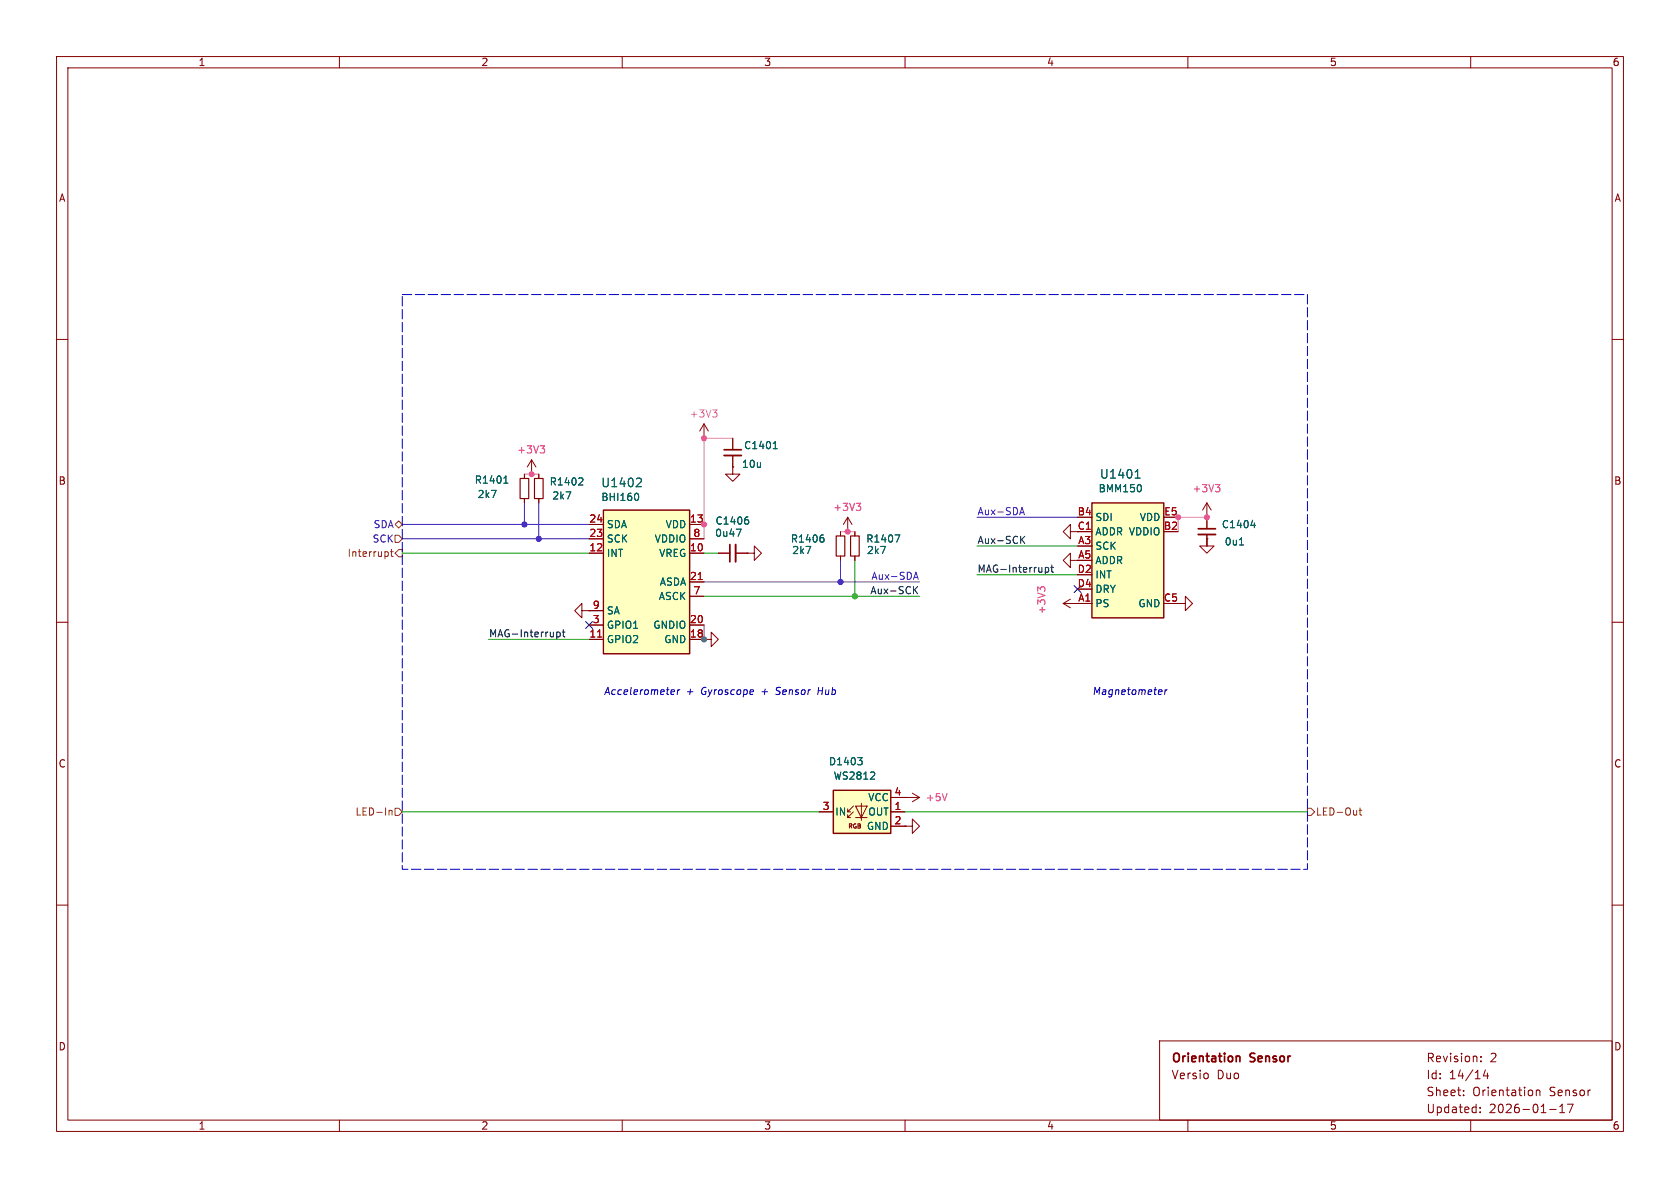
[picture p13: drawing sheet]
(kicad_sch
 (version 20250114)
 (generator "eeschema")
 (generator_version "9.0")
 (paper "A4")
 (title_block
  (title "Orientation Sensor")
  (date "2026-01-17")
  (rev "2")
  (company "Versio Duo"))
 (lib_symbols
  (symbol "V2_Bosch_Sensortec:BHI160" (exclude_from_sim no) (in_bom yes) (on_board yes)
   (property "Reference" "U" (at 0 17.78 0) (effects (font (size 1.27 1.27))))
   (property "Value" "BHI160" (at 0 15.24 0) (effects (font (size 1.27 1.27))))
   (property "Footprint" "V2_Package_LGA:LGA24-3x3" (at -0.254 -52.324 0) (effects (font (size 1.524 1.524)) (hide yes)))
   (property "Datasheet" "" (at -10.16 15.24 0) (effects (font (size 1.524 1.524))))
   (property "Description" "" (at 0 0 0) (effects (font (size 1.27 1.27)) (hide yes)))
   (property "Manufacturer" "Bosch" (at 0 -58.42 0) (show_name) (effects (font (size 1.27 1.27)) (hide yes)))
   (property "Product" "BHI160B" (at 0 -55.626 0) (show_name) (effects (font (size 1.27 1.27)) (hide yes)))
   (property "LCSC" "C464452" (at 0 -61.468 0) (show_name) (effects (font (size 1.27 1.27)) (hide yes)))
   (symbol "BHI160_1_1"
    (rectangle (start -7.62 12.7) (end 7.62 -12.7) (stroke (width 0.254) (type default)) (fill (type background)))
    (pin bidirectional line (at -10.16 10.16 0) (length 2.54) (name "SDA" (effects (font (size 1.27 1.27)))) (number "24" (effects (font (size 1.27 1.27)))))
    (pin bidirectional line (at -10.16 7.62 0) (length 2.54) (name "SCK" (effects (font (size 1.27 1.27)))) (number "23" (effects (font (size 1.27 1.27)))))
    (pin output line (at -10.16 5.08 0) (length 2.54) (name "INT" (effects (font (size 1.27 1.27)))) (number "12" (effects (font (size 1.27 1.27)))))
    (pin passive line (at -10.16 -5.08 0) (length 2.54) (name "SA" (effects (font (size 1.27 1.27)))) (number "9" (effects (font (size 1.27 1.27)))))
    (pin bidirectional line (at -10.16 -7.62 0) (length 2.54) (name "GPIO1" (effects (font (size 1.27 1.27)))) (number "3" (effects (font (size 1.27 1.27)))))
    (pin bidirectional line (at -10.16 -10.16 0) (length 2.54) (name "GPIO2" (effects (font (size 1.27 1.27)))) (number "11" (effects (font (size 1.27 1.27)))))
    (pin no_connect line (at 0 -20.32 180) (length 2.54) (hide yes) (name "NC" (effects (font (size 1.27 1.27)))) (number "1" (effects (font (size 1.27 1.27)))))
    (pin no_connect line (at 0 -22.86 180) (length 2.54) (hide yes) (name "DNC" (effects (font (size 1.27 1.27)))) (number "2" (effects (font (size 1.27 1.27)))))
    (pin no_connect line (at 0 -25.4 180) (length 2.54) (hide yes) (name "RESV2" (effects (font (size 1.27 1.27)))) (number "4" (effects (font (size 1.27 1.27)))))
    (pin no_connect line (at 0 -27.94 180) (length 2.54) (hide yes) (name "RESV3" (effects (font (size 1.27 1.27)))) (number "5" (effects (font (size 1.27 1.27)))))
    (pin no_connect line (at 0 -30.48 180) (length 2.54) (hide yes) (name "NC" (effects (font (size 1.27 1.27)))) (number "6" (effects (font (size 1.27 1.27)))))
    (pin no_connect line (at 0 -33.02 180) (length 2.54) (hide yes) (name "NC" (effects (font (size 1.27 1.27)))) (number "14" (effects (font (size 1.27 1.27)))))
    (pin no_connect line (at 0 -35.56 180) (length 2.54) (hide yes) (name "NC" (effects (font (size 1.27 1.27)))) (number "15" (effects (font (size 1.27 1.27)))))
    (pin no_connect line (at 0 -38.1 180) (length 2.54) (hide yes) (name "NC" (effects (font (size 1.27 1.27)))) (number "16" (effects (font (size 1.27 1.27)))))
    (pin no_connect line (at 0 -40.64 180) (length 2.54) (hide yes) (name "NC" (effects (font (size 1.27 1.27)))) (number "17" (effects (font (size 1.27 1.27)))))
    (pin no_connect line (at 0 -43.18 180) (length 2.54) (hide yes) (name "NC" (effects (font (size 1.27 1.27)))) (number "19" (effects (font (size 1.27 1.27)))))
    (pin no_connect line (at 0 -45.72 180) (length 2.54) (hide yes) (name "RESV4" (effects (font (size 1.27 1.27)))) (number "22" (effects (font (size 1.27 1.27)))))
    (pin power_in line (at 10.16 10.16 180) (length 2.54) (name "VDD" (effects (font (size 1.27 1.27)))) (number "13" (effects (font (size 1.27 1.27)))))
    (pin power_in line (at 10.16 7.62 180) (length 2.54) (name "VDDIO" (effects (font (size 1.27 1.27)))) (number "8" (effects (font (size 1.27 1.27)))))
    (pin power_out line (at 10.16 5.08 180) (length 2.54) (name "VREG" (effects (font (size 1.27 1.27)))) (number "10" (effects (font (size 1.27 1.27)))))
    (pin bidirectional line (at 10.16 0 180) (length 2.54) (name "ASDA" (effects (font (size 1.27 1.27)))) (number "21" (effects (font (size 1.27 1.27)))))
    (pin bidirectional line (at 10.16 -2.54 180) (length 2.54) (name "ASCK" (effects (font (size 1.27 1.27)))) (number "7" (effects (font (size 1.27 1.27)))))
    (pin power_in line (at 10.16 -7.62 180) (length 2.54) (name "GNDIO" (effects (font (size 1.27 1.27)))) (number "20" (effects (font (size 1.27 1.27)))))
    (pin power_in line (at 10.16 -10.16 180) (length 2.54) (name "GND" (effects (font (size 1.27 1.27)))) (number "18" (effects (font (size 1.27 1.27))))))
   (embedded_fonts no))
  (symbol "V2_Bosch_Sensortec:BMM150" (exclude_from_sim no) (in_bom yes) (on_board yes)
   (property "Reference" "U" (at 0 16.51 0) (effects (font (size 1.27 1.27))))
   (property "Value" "BMM150" (at 0 13.97 0) (effects (font (size 1.27 1.27))))
   (property "Footprint" "V2_Package_CSP:WLCSP-1.56x1.56" (at 0 -13.97 0) (effects (font (size 1.524 1.524)) (hide yes)))
   (property "Datasheet" "" (at -7.62 6.35 0) (effects (font (size 1.524 1.524))))
   (property "Description" "" (at 0 0 0) (effects (font (size 1.27 1.27)) (hide yes)))
   (property "Manufacturer" "Bosch" (at 0 -17.526 0) (show_name) (effects (font (size 1.27 1.27)) (hide yes)))
   (property "Product" "BMM150" (at 0 -20.574 0) (show_name) (effects (font (size 1.27 1.27)) (hide yes)))
   (property "LCSC" "C171681" (at 0 -23.368 0) (show_name) (effects (font (size 1.27 1.27)) (hide yes)))
   (symbol "BMM150_1_1"
    (rectangle (start -6.35 11.43) (end 6.35 -8.89) (stroke (width 0.254) (type default)) (fill (type background)))
    (pin bidirectional line (at -8.89 8.89 0) (length 2.54) (name "SDI" (effects (font (size 1.27 1.27)))) (number "B4" (effects (font (size 1.27 1.27)))))
    (pin bidirectional line (at -8.89 6.35 0) (length 2.54) (name "SDO" (effects (font (size 1.27 1.27)))) (number "C1" (effects (font (size 1.27 1.27))))
    (alternate "ADDR" passive line))
    (pin input line (at -8.89 3.81 0) (length 2.54) (name "SCK" (effects (font (size 1.27 1.27)))) (number "A3" (effects (font (size 1.27 1.27)))))
    (pin passive line (at -8.89 1.27 0) (length 2.54) (name "CSB" (effects (font (size 1.27 1.27)))) (number "A5" (effects (font (size 1.27 1.27))))
    (alternate "ADDR" passive line))
    (pin output line (at -8.89 -1.27 0) (length 2.54) (name "INT" (effects (font (size 1.27 1.27)))) (number "D2" (effects (font (size 1.27 1.27)))))
    (pin output line (at -8.89 -3.81 0) (length 2.54) (name "DRY" (effects (font (size 1.27 1.27)))) (number "D4" (effects (font (size 1.27 1.27)))))
    (pin passive line (at -8.89 -6.35 0) (length 2.54) (name "PS" (effects (font (size 1.27 1.27)))) (number "A1" (effects (font (size 1.27 1.27)))))
    (pin power_in line (at 8.89 8.89 180) (length 2.54) (name "VDD" (effects (font (size 1.27 1.27)))) (number "E5" (effects (font (size 1.27 1.27)))))
    (pin power_in line (at 8.89 6.35 180) (length 2.54) (name "VDDIO" (effects (font (size 1.27 1.27)))) (number "B2" (effects (font (size 1.27 1.27)))))
    (pin power_in line (at 8.89 -6.35 180) (length 2.54) (name "GND" (effects (font (size 1.27 1.27)))) (number "C5" (effects (font (size 1.27 1.27)))))
    (pin passive line (at 8.89 -6.35 180) (length 2.54) (hide yes) (name "GND" (effects (font (size 1.27 1.27)))) (number "E1" (effects (font (size 1.27 1.27)))))
    (pin passive line (at 8.89 -6.35 180) (length 2.54) (hide yes) (name "GND" (effects (font (size 1.27 1.27)))) (number "E3" (effects (font (size 1.27 1.27))))))
   (embedded_fonts no))
  (symbol "V2_Capacitor:0603_0u1"
   (pin_numbers (hide yes))
   (pin_names
    (offset 0.254) (hide yes)) (exclude_from_sim no) (in_bom yes) (on_board yes)
   (property "Reference" "C" (at 1.778 1.524 0) (effects (font (size 1.27 1.27)) (justify left)))
   (property "Value" "0u1" (at 1.778 -2.032 0) (effects (font (size 1.27 1.27)) (justify left)))
   (property "Footprint" "V2_Capacitor_SMD:C_0603" (at 0 -17.018 0) (effects (font (size 1.27 1.27)) (hide yes)))
   (property "Datasheet" "" (at 0 0 0) (effects (font (size 1.27 1.27)) (hide yes)))
   (property "Description" "Unpolarized capacitor, small symbol" (at 0 -12.7 0) (effects (font (size 1.27 1.27)) (hide yes)))
   (property "Mouser" "810-CGA3E2X7R1H104MA" (at 0 -20.32 0) (show_name) (effects (font (size 1.27 1.27)) (hide yes)))
   (property "Manufacturer" "TDK" (at 0 -15.24 0) (show_name) (effects (font (size 1.27 1.27)) (hide yes)))
   (property "Product" "CGA3E2X7R1H104M080AA" (at 0 -17.78 0) (show_name) (effects (font (size 1.27 1.27)) (hide yes)))
   (property "Rating" "50V" (at 0 -22.86 0) (show_name) (effects (font (size 1.27 1.27)) (hide yes)))
   (symbol "0603_0u1_0_1"
    (polyline (pts (xy -1.524 0.508) (xy 1.524 0.508)) (stroke (width 0.3048) (type default)) (fill (type none)))
    (polyline (pts (xy -1.524 -0.508) (xy 1.524 -0.508)) (stroke (width 0.3302) (type default)) (fill (type none))))
   (symbol "0603_0u1_1_1"
    (pin passive line (at 0 2.54 270) (length 2.032) (name "~" (effects (font (size 1.27 1.27)))) (number "1" (effects (font (size 1.27 1.27)))))
    (pin passive line (at 0 -2.54 90) (length 2.032) (name "~" (effects (font (size 1.27 1.27)))) (number "2" (effects (font (size 1.27 1.27))))))
   (embedded_fonts no))
  (symbol "V2_Capacitor:0603_0u47"
   (pin_numbers (hide yes))
   (pin_names
    (offset 0.254) (hide yes)) (exclude_from_sim no) (in_bom yes) (on_board yes)
   (property "Reference" "C" (at 2.032 1.016 0) (effects (font (size 1.27 1.27)) (justify left)))
   (property "Value" "0u47" (at 2.032 -1.524 0) (effects (font (size 1.27 1.27)) (justify left)))
   (property "Footprint" "V2_Capacitor_SMD:C_0603" (at 0 -17.018 0) (effects (font (size 1.27 1.27)) (hide yes)))
   (property "Datasheet" "" (at 0 0 0) (effects (font (size 1.27 1.27)) (hide yes)))
   (property "Description" "Unpolarized capacitor, small symbol" (at 0 -12.7 0) (effects (font (size 1.27 1.27)) (hide yes)))
   (property "Mouser" "603-CC0603JR6BB474" (at 0 -20.32 0) (show_name) (effects (font (size 1.27 1.27)) (hide yes)))
   (property "Product" "CC0603JRX7R6BB474" (at 0 -17.78 0) (show_name) (effects (font (size 1.27 1.27)) (hide yes)))
   (property "Manufacturer" "YAGEO" (at 0 -15.24 0) (show_name) (effects (font (size 1.27 1.27)) (hide yes)))
   (symbol "0603_0u47_0_1"
    (polyline (pts (xy -1.524 0.508) (xy 1.524 0.508)) (stroke (width 0.3048) (type default)) (fill (type none)))
    (polyline (pts (xy -1.524 -0.508) (xy 1.524 -0.508)) (stroke (width 0.3302) (type default)) (fill (type none))))
   (symbol "0603_0u47_1_1"
    (pin passive line (at 0 2.54 270) (length 2.032) (name "~" (effects (font (size 1.27 1.27)))) (number "1" (effects (font (size 1.27 1.27)))))
    (pin passive line (at 0 -2.54 90) (length 2.032) (name "~" (effects (font (size 1.27 1.27)))) (number "2" (effects (font (size 1.27 1.27))))))
   (embedded_fonts no))
  (symbol "V2_Capacitor:0603_10u"
   (pin_numbers (hide yes))
   (pin_names
    (offset 0.254) (hide yes)) (exclude_from_sim no) (in_bom yes) (on_board yes)
   (property "Reference" "C" (at 1.524 1.778 0) (effects (font (size 1.27 1.27)) (justify left)))
   (property "Value" "10u" (at 1.524 -2.032 0) (effects (font (size 1.27 1.27)) (justify left)))
   (property "Footprint" "V2_Capacitor_SMD:C_0603" (at 0 -17.018 0) (effects (font (size 1.27 1.27)) (hide yes)))
   (property "Datasheet" "" (at 0 0 0) (effects (font (size 1.27 1.27)) (hide yes)))
   (property "Description" "Unpolarized capacitor, small symbol" (at 0 -15.24 0) (effects (font (size 1.27 1.27)) (hide yes)))
   (property "Mouser" "810-C1608X6S1A106M" (at 0 -22.86 0) (show_name) (effects (font (size 1.27 1.27)) (hide yes)))
   (property "Product" "C1608X6S1A106M080AC" (at 0 -20.32 0) (show_name) (effects (font (size 1.27 1.27)) (hide yes)))
   (property "Manufacturer" "TDK" (at 0 -17.78 0) (show_name) (effects (font (size 1.27 1.27)) (hide yes)))
   (property "Rating" "10V" (at 0 -25.4 0) (show_name) (effects (font (size 1.27 1.27)) (hide yes)))
   (symbol "0603_10u_0_1"
    (polyline (pts (xy -1.524 0.508) (xy 1.524 0.508)) (stroke (width 0.3048) (type default)) (fill (type none)))
    (polyline (pts (xy -1.524 -0.508) (xy 1.524 -0.508)) (stroke (width 0.3302) (type default)) (fill (type none))))
   (symbol "0603_10u_1_1"
    (pin passive line (at 0 2.54 270) (length 2.032) (name "~" (effects (font (size 1.27 1.27)))) (number "1" (effects (font (size 1.27 1.27)))))
    (pin passive line (at 0 -2.54 90) (length 2.032) (name "~" (effects (font (size 1.27 1.27)))) (number "2" (effects (font (size 1.27 1.27))))))
   (embedded_fonts no))
  (symbol "V2_LED:WS2812"
   (pin_names
    (offset 0.254)) (exclude_from_sim no) (in_bom yes) (on_board yes)
   (property "Reference" "D3" (at 0 10.414 0) (effects (font (size 1.27 1.27))))
   (property "Value" "WS2812" (at 0 7.874 0) (effects (font (size 1.27 1.27))))
   (property "Footprint" "V2_LED:WS2812-2020" (at 0 -9.906 0) (effects (font (size 1 1)) (hide yes)))
   (property "Datasheet" "" (at 2.54 -9.525 0) (effects (font (size 1 1)) (justify left top) (hide yes)))
   (property "Description" "RGB LED with integrated controller" (at 0 -6.858 0) (effects (font (size 1.27 1.27)) (hide yes)))
   (property "Manufacturer" "Worldsemi" (at 0 -15.494 0) (show_name) (effects (font (size 1.27 1.27)) (hide yes)))
   (property "Product" "WS2812B-2020" (at 0 -12.954 0) (show_name) (effects (font (size 1.27 1.27)) (hide yes)))
   (property "LCSC" "C965555" (at 0 -18.288 0) (show_name) (effects (font (size 1.27 1.27)) (hide yes)))
   (symbol "WS2812_0_0"
    (text "RGB" (at -1.27 -1.27 0) (effects (font (size 0.762 0.762)))))
   (symbol "WS2812_0_1"
    (rectangle (start -5.08 5.08) (end 5.08 -2.54) (stroke (width 0.254) (type default)) (fill (type background)))
    (polyline (pts (xy -2.54 1.27) (xy -2.032 1.27)) (stroke (width 0) (type default)) (fill (type none)))
    (polyline (pts (xy -2.54 0.254) (xy -2.032 0.254)) (stroke (width 0) (type default)) (fill (type none)))
    (polyline (pts (xy -1.524 2.286) (xy -2.54 1.27) (xy -2.54 1.778)) (stroke (width 0) (type default)) (fill (type none)))
    (polyline (pts (xy -1.524 1.27) (xy -2.54 0.254) (xy -2.54 0.762)) (stroke (width 0) (type default)) (fill (type none)))
    (polyline (pts (xy -0.127 2.794) (xy -0.127 0.254) (xy -0.127 -0.254)) (stroke (width 0) (type default)) (fill (type none)))
    (polyline (pts (xy 0.889 2.286) (xy -1.143 2.286) (xy -0.127 0.254) (xy 0.889 2.286)) (stroke (width 0) (type default)) (fill (type none)))
    (polyline (pts (xy 0.889 0.254) (xy -1.143 0.254)) (stroke (width 0) (type default)) (fill (type none))))
   (symbol "WS2812_1_1"
    (pin input line (at -7.62 1.27 0) (length 2.54) (name "IN" (effects (font (size 1.27 1.27)))) (number "3" (effects (font (size 1.27 1.27)))))
    (pin power_in line (at 7.62 3.81 180) (length 2.54) (name "VCC" (effects (font (size 1.27 1.27)))) (number "4" (effects (font (size 1.27 1.27)))))
    (pin output line (at 7.62 1.27 180) (length 2.54) (name "OUT" (effects (font (size 1.27 1.27)))) (number "1" (effects (font (size 1.27 1.27)))))
    (pin power_in line (at 7.62 -1.27 180) (length 2.54) (name "GND" (effects (font (size 1.27 1.27)))) (number "2" (effects (font (size 1.27 1.27))))))
   (embedded_fonts no))
  (symbol "V2_Resistor:0603_2k7"
   (pin_numbers (hide yes))
   (pin_names
    (offset 0.254) (hide yes)) (exclude_from_sim no) (in_bom yes) (on_board yes)
   (property "Reference" "R" (at 1.778 1.27 0) (effects (font (size 1.016 1.016)) (justify left)))
   (property "Value" "2k7" (at 1.778 -1.27 0) (effects (font (size 1.27 1.27)) (justify left)))
   (property "Footprint" "V2_Resistor_SMD:R_0603" (at 0 -15.748 0) (effects (font (size 1.27 1.27)) (hide yes)))
   (property "Datasheet" "" (at 0 0 0) (effects (font (size 1.27 1.27)) (hide yes)))
   (property "Description" "Resistor, small symbol" (at 0 -15.24 0) (effects (font (size 1.27 1.27)) (hide yes)))
   (property "Mouser" "71-CRCW06032K70FKEAC" (at 0 -25.4 0) (show_name) (effects (font (size 1.27 1.27)) (hide yes)))
   (property "Product" "CRCW06032K70FKEAC" (at 0 -20.32 0) (show_name) (effects (font (size 1.27 1.27)) (hide yes)))
   (property "Manufacturer" "Vishay" (at 0 -17.78 0) (show_name) (effects (font (size 1.27 1.27)) (hide yes)))
   (property "Rating" "100mW" (at 0 -22.86 0) (show_name) (effects (font (size 1.27 1.27)) (hide yes)))
   (symbol "0603_2k7_0_1"
    (rectangle (start -0.762 1.778) (end 0.762 -1.778) (stroke (width 0.2032) (type default)) (fill (type none))))
   (symbol "0603_2k7_1_1"
    (pin passive line (at 0 2.54 270) (length 0.762) (name "~" (effects (font (size 1.27 1.27)))) (number "1" (effects (font (size 1.27 1.27)))))
    (pin passive line (at 0 -2.54 90) (length 0.762) (name "~" (effects (font (size 1.27 1.27)))) (number "2" (effects (font (size 1.27 1.27))))))
   (embedded_fonts no))
  (symbol "V2_power:+3V3"
   (power)
   (pin_numbers (hide yes))
   (pin_names
    (offset 0) (hide yes)) (exclude_from_sim no) (in_bom yes) (on_board yes)
   (property "Reference" "#PWR" (at 0 -12.192 0) (effects (font (size 1.27 1.27)) (hide yes)))
   (property "Value" "+3V3" (at 0 5.08 0) (effects (font (size 1.27 1.27) (color 255 92 187 1))))
   (property "Footprint" "" (at 0 0 0) (effects (font (size 1.27 1.27)) (hide yes)))
   (property "Datasheet" "" (at 0 0 0) (effects (font (size 1.27 1.27)) (hide yes)))
   (property "Description" "" (at 0 -14.986 0) (effects (font (size 1.27 1.27)) (hide yes)))
   (symbol "+3V3_0_1"
    (polyline (pts (xy -0.762 1.27) (xy 0 2.54)) (stroke (width 0) (type default)) (fill (type none)))
    (polyline (pts (xy 0 2.54) (xy 0.762 1.27)) (stroke (width 0) (type default)) (fill (type none)))
    (polyline (pts (xy 0 0) (xy 0 2.54)) (stroke (width 0) (type default)) (fill (type none))))
   (symbol "+3V3_1_1"
    (pin power_in line (at 0 0 90) (length 0) (name "~" (effects (font (size 1.27 1.27)))) (number "1" (effects (font (size 1.27 1.27))))))
   (embedded_fonts no))
  (symbol "V2_power:+5V"
   (power)
   (pin_numbers (hide yes))
   (pin_names
    (offset 0) (hide yes)) (exclude_from_sim no) (in_bom yes) (on_board yes)
   (property "Reference" "#PWR" (at 0 -11.43 0) (effects (font (size 1.27 1.27)) (hide yes)))
   (property "Value" "+5V" (at 0 5.08 0) (effects (font (size 1.27 1.27) (color 255 92 187 1))))
   (property "Footprint" "" (at 0 0 0) (effects (font (size 1.27 1.27)) (hide yes)))
   (property "Datasheet" "" (at 0 0 0) (effects (font (size 1.27 1.27)) (hide yes)))
   (property "Description" "" (at 0 -14.478 0) (effects (font (size 1.27 1.27)) (hide yes)))
   (symbol "+5V_0_1"
    (polyline (pts (xy -0.762 1.27) (xy 0 2.54)) (stroke (width 0) (type default)) (fill (type none)))
    (polyline (pts (xy 0 2.54) (xy 0.762 1.27)) (stroke (width 0) (type default)) (fill (type none)))
    (polyline (pts (xy 0 0) (xy 0 2.54)) (stroke (width 0) (type default)) (fill (type none))))
   (symbol "+5V_1_1"
    (pin power_in line (at 0 0 90) (length 0) (name "~" (effects (font (size 1.27 1.27)))) (number "1" (effects (font (size 1.27 1.27))))))
   (embedded_fonts no))
  (symbol "V2_power:GND"
   (power)
   (pin_numbers (hide yes))
   (pin_names
    (offset 0) (hide yes)) (exclude_from_sim no) (in_bom yes) (on_board yes)
   (property "Reference" "#PWR" (at 0 -7.62 0) (effects (font (size 1.27 1.27)) (hide yes)))
   (property "Value" "GND" (at 0 -5.08 0) (effects (font (size 1.27 1.27)) (hide yes)))
   (property "Footprint" "" (at 0 0 0) (effects (font (size 1.27 1.27)) (hide yes)))
   (property "Datasheet" "" (at 0 0 0) (effects (font (size 1.27 1.27)) (hide yes)))
   (property "Description" "" (at 0 -12.7 0) (effects (font (size 1.27 1.27)) (hide yes)))
   (symbol "GND_0_1"
    (polyline (pts (xy 0 0) (xy 0 -1.27) (xy 1.27 -1.27) (xy 0 -2.54) (xy -1.27 -1.27) (xy 0 -1.27)) (stroke (width 0) (type default)) (fill (type none))))
   (symbol "GND_1_1"
    (pin power_in line (at 0 0 270) (length 0) (name "~" (effects (font (size 1.27 1.27)))) (number "1" (effects (font (size 1.27 1.27))))))
   (embedded_fonts no)))
 (rectangle
  (start 71.12 52.07)
  (end 231.14 153.67)
  (stroke (width 0) (type dash))
  (fill (type none)))
 (text "Accelerometer + Gyroscope + Sensor Hub"
  (exclude_from_sim no)
  (at 106.68 123.19 0)
  (effects (font (size 1.27 1.27)
    (italic yes)) (justify left bottom)))
 (text "Magnetometer"
  (exclude_from_sim no)
  (at 193.04 123.19 0)
  (effects (font (size 1.27 1.27)
    (italic yes)) (justify left bottom)))
 (junction
  (at 124.46 77.47)
  (diameter 0)
  (color 0 0 0 0))
 (junction
  (at 92.71 92.71)
  (diameter 0)
  (color 0 0 0 0))
 (junction
  (at 149.86 93.98)
  (diameter 0)
  (color 0 0 0 0))
 (junction
  (at 213.36 91.44)
  (diameter 0)
  (color 0 0 0 0))
 (junction
  (at 208.28 91.44)
  (diameter 0)
  (color 0 0 0 0))
 (junction
  (at 151.13 105.41)
  (diameter 0)
  (color 0 0 0 0))
 (junction
  (at 93.98 83.82)
  (diameter 0)
  (color 0 0 0 0))
 (junction
  (at 148.59 102.87)
  (diameter 0)
  (color 0 0 0 0))
 (junction
  (at 124.46 113.03)
  (diameter 0)
  (color 0 0 0 0))
 (junction
  (at 95.25 95.25)
  (diameter 0)
  (color 0 0 0 0))
 (junction
  (at 124.46 92.71)
  (diameter 0)
  (color 0 0 0 0))
 (no_connect
  (at 190.5 104.14))
 (no_connect
  (at 104.14 110.49))
 (wire
  (pts (xy 208.28 91.44) (xy 213.36 91.44))
  (stroke (width 0) (type default)))
 (wire
  (pts (xy 213.36 96.52) (xy 213.36 95.25))
  (stroke (width 0) (type default)))
 (wire
  (pts (xy 148.59 102.87) (xy 162.56 102.87))
  (stroke (width 0) (type default)))
 (wire
  (pts (xy 86.36 113.03) (xy 104.14 113.03))
  (stroke (width 0) (type default)))
 (wire
  (pts (xy 71.12 97.79) (xy 104.14 97.79))
  (stroke (width 0) (type default)))
 (wire
  (pts (xy 151.13 99.06) (xy 151.13 105.41))
  (stroke (width 0) (type default)))
 (wire
  (pts (xy 71.12 95.25) (xy 95.25 95.25))
  (stroke (width 0) (type default)))
 (wire
  (pts (xy 148.59 99.06) (xy 148.59 102.87))
  (stroke (width 0) (type default)))
 (wire
  (pts (xy 92.71 92.71) (xy 104.14 92.71))
  (stroke (width 0) (type default)))
 (wire
  (pts (xy 160.02 143.51) (xy 231.14 143.51))
  (stroke (width 0) (type default)))
 (wire
  (pts (xy 149.86 93.98) (xy 151.13 93.98))
  (stroke (width 0) (type default)))
 (wire
  (pts (xy 124.46 102.87) (xy 148.59 102.87))
  (stroke (width 0) (type default)))
 (wire
  (pts (xy 92.71 83.82) (xy 93.98 83.82))
  (stroke (width 0) (type default)))
 (wire
  (pts (xy 95.25 95.25) (xy 104.14 95.25))
  (stroke (width 0) (type default)))
 (wire
  (pts (xy 172.72 96.52) (xy 190.5 96.52))
  (stroke (width 0) (type default)))
 (wire
  (pts (xy 151.13 105.41) (xy 162.56 105.41))
  (stroke (width 0) (type default)))
 (wire
  (pts (xy 124.46 92.71) (xy 124.46 95.25))
  (stroke (width 0) (type default)))
 (wire
  (pts (xy 71.12 143.51) (xy 144.78 143.51))
  (stroke (width 0) (type default)))
 (wire
  (pts (xy 124.46 77.47) (xy 124.46 92.71))
  (stroke (width 0) (type default)))
 (wire
  (pts (xy 92.71 88.9) (xy 92.71 92.71))
  (stroke (width 0) (type default)))
 (wire
  (pts (xy 172.72 101.6) (xy 190.5 101.6))
  (stroke (width 0) (type default)))
 (wire
  (pts (xy 95.25 88.9) (xy 95.25 95.25))
  (stroke (width 0) (type default)))
 (wire
  (pts (xy 124.46 110.49) (xy 124.46 113.03))
  (stroke (width 0) (type default)))
 (wire
  (pts (xy 148.59 93.98) (xy 149.86 93.98))
  (stroke (width 0) (type default)))
 (wire
  (pts (xy 124.46 105.41) (xy 151.13 105.41))
  (stroke (width 0) (type default)))
 (wire
  (pts (xy 208.28 91.44) (xy 208.28 93.98))
  (stroke (width 0) (type default)))
 (wire
  (pts (xy 172.72 91.44) (xy 190.5 91.44))
  (stroke (width 0) (type default)))
 (wire
  (pts (xy 124.46 97.79) (xy 127 97.79))
  (stroke (width 0) (type default)))
 (wire
  (pts (xy 124.46 77.47) (xy 129.54 77.47))
  (stroke (width 0) (type default)))
 (wire
  (pts (xy 93.98 83.82) (xy 95.25 83.82))
  (stroke (width 0) (type default)))
 (wire
  (pts (xy 71.12 92.71) (xy 92.71 92.71))
  (stroke (width 0) (type default)))
 (label "MAG-Interrupt"
  (at 172.72 101.6 0)
  (effects (font (size 1.27 1.27)) (justify left bottom)))
 (label "MAG-Interrupt"
  (at 86.36 113.03 0)
  (effects (font (size 1.27 1.27)) (justify left bottom)))
 (label "Aux-SDA"
  (at 162.56 102.87 180)
  (effects (font (size 1.27 1.27)) (justify right bottom)))
 (label "Aux-SCK"
  (at 162.56 105.41 180)
  (effects (font (size 1.27 1.27)) (justify right bottom)))
 (label "Aux-SCK"
  (at 172.72 96.52 0)
  (effects (font (size 1.27 1.27)) (justify left bottom)))
 (label "Aux-SDA"
  (at 172.72 91.44 0)
  (effects (font (size 1.27 1.27)) (justify left bottom)))
 (hierarchical_label "SDA"
  (shape bidirectional)
  (at 71.12 92.71 180)
  (effects (font (size 1.27 1.27)) (justify right)))
 (hierarchical_label "Interrupt"
  (shape output)
  (at 71.12 97.79 180)
  (effects (font (size 1.27 1.27)) (justify right)))
 (hierarchical_label "LED-In"
  (shape input)
  (at 71.12 143.51 180)
  (effects (font (size 1.27 1.27)) (justify right)))
 (hierarchical_label "SCK"
  (shape input)
  (at 71.12 95.25 180)
  (effects (font (size 1.27 1.27)) (justify right)))
 (hierarchical_label "LED-Out"
  (shape output)
  (at 231.14 143.51 0)
  (effects (font (size 1.27 1.27)) (justify left)))
 (symbol
  (lib_id "V2_Capacitor:0603_10u")
  (at 129.54 80.01 0)
  (unit 1)
  (exclude_from_sim no)
  (in_bom yes)
  (on_board yes)
  (dnp no)
  (property "Reference" "C1401" (at 131.445 78.74 0) (effects (font (size 1.27 1.27)) (justify left)))
  (property "Value" "10u" (at 131.064 82.042 0) (effects (font (size 1.27 1.27)) (justify left)))
  (property "Footprint" "V2_Capacitor_SMD:C_0603" (at 129.54 97.028 0) (effects (font (size 1.27 1.27)) (hide yes)))
  (property "Datasheet" "" (at 129.54 80.01 0) (effects (font (size 1.27 1.27)) (hide yes)))
  (property "Description" "Unpolarized capacitor, small symbol" (at 129.54 95.25 0) (effects (font (size 1.27 1.27)) (hide yes)))
  (property "Mouser" "810-C1608X6S1A106M" (at 129.54 102.87 0) (show_name yes) (effects (font (size 1.27 1.27)) (hide yes)))
  (property "Product" "C1608X6S1A106M080AC" (at 129.54 100.33 0) (show_name yes) (effects (font (size 1.27 1.27)) (hide yes)))
  (property "Manufacturer" "TDK" (at 129.54 97.79 0) (show_name yes) (effects (font (size 1.27 1.27)) (hide yes)))
  (property "Rating" "10V" (at 129.54 105.41 0) (effects (font (size 1.27 1.27)) (hide yes)))
  (pin "1")
  (pin "2"))
 (symbol
  (lib_id "V2_Resistor:0603_2k7")
  (at 95.25 86.36 0)
  (unit 1)
  (exclude_from_sim no)
  (in_bom yes)
  (on_board yes)
  (dnp no)
  (property "Reference" "R1402" (at 97.0702 85.1591 0) (effects (font (size 1.27 1.27)) (justify left)))
  (property "Value" "2k7" (at 97.536 87.63 0) (effects (font (size 1.27 1.27)) (justify left)))
  (property "Footprint" "V2_Resistor_SMD:R_0603" (at 95.25 102.108 0) (effects (font (size 1.27 1.27)) (hide yes)))
  (property "Datasheet" "" (at 95.25 86.36 0) (effects (font (size 1.27 1.27)) (hide yes)))
  (property "Description" "Resistor, small symbol" (at 95.25 101.6 0) (effects (font (size 1.27 1.27)) (hide yes)))
  (property "Mouser" "71-CRCW06032K70FKEAC" (at 95.25 111.76 0) (effects (font (size 1.27 1.27)) (hide yes)))
  (property "Product" "CRCW06032K70FKEAC" (at 95.25 106.68 0) (effects (font (size 1.27 1.27)) (hide yes)))
  (property "Manufacturer" "Vishay" (at 95.25 104.14 0) (effects (font (size 1.27 1.27)) (hide yes)))
  (property "Rating" "100mW" (at 95.25 109.22 0) (effects (font (size 1.27 1.27)) (hide yes)))
  (pin "1")
  (pin "2"))
 (symbol
  (lib_id "V2_power:+3V3")
  (at 93.98 83.82 0)
  (unit 1)
  (exclude_from_sim no)
  (in_bom yes)
  (on_board yes)
  (dnp no)
  (property "Reference" "#PWR1403" (at 93.98 87.63 0) (effects (font (size 1.27 1.27)) (hide yes)))
  (property "Value" "+3V3" (at 93.98 79.502 0) (effects (font (size 1.27 1.27) (color 255 92 187 1))))
  (property "Footprint" "" (at 93.98 83.82 0) (effects (font (size 1.27 1.27)) (hide yes)))
  (property "Datasheet" "" (at 93.98 83.82 0) (effects (font (size 1.27 1.27)) (hide yes)))
  (property "Description" "" (at 93.98 83.82 0) (effects (font (size 1.27 1.27)) (hide yes)))
  (pin "1"))
 (symbol
  (lib_id "V2_Resistor:0603_2k7")
  (at 148.59 96.52 0)
  (unit 1)
  (exclude_from_sim no)
  (in_bom yes)
  (on_board yes)
  (dnp no)
  (property "Reference" "R1406" (at 139.7 95.25 0) (effects (font (size 1.27 1.27)) (justify left)))
  (property "Value" "2k7" (at 139.954 97.282 0) (effects (font (size 1.27 1.27)) (justify left)))
  (property "Footprint" "V2_Resistor_SMD:R_0603" (at 148.59 112.268 0) (effects (font (size 1.27 1.27)) (hide yes)))
  (property "Datasheet" "" (at 148.59 96.52 0) (effects (font (size 1.27 1.27)) (hide yes)))
  (property "Description" "Resistor, small symbol" (at 148.59 111.76 0) (effects (font (size 1.27 1.27)) (hide yes)))
  (property "Mouser" "71-CRCW06032K70FKEAC" (at 148.59 121.92 0) (effects (font (size 1.27 1.27)) (hide yes)))
  (property "Product" "CRCW06032K70FKEAC" (at 148.59 116.84 0) (effects (font (size 1.27 1.27)) (hide yes)))
  (property "Manufacturer" "Vishay" (at 148.59 114.3 0) (effects (font (size 1.27 1.27)) (hide yes)))
  (property "Rating" "100mW" (at 148.59 119.38 0) (effects (font (size 1.27 1.27)) (hide yes)))
  (pin "1")
  (pin "2"))
 (symbol
  (lib_id "V2_Resistor:0603_2k7")
  (at 92.71 86.36 0)
  (unit 1)
  (exclude_from_sim no)
  (in_bom yes)
  (on_board yes)
  (dnp no)
  (property "Reference" "R1401" (at 83.82 84.836 0) (effects (font (size 1.27 1.27)) (justify left)))
  (property "Value" "2k7" (at 84.328 87.376 0) (effects (font (size 1.27 1.27)) (justify left)))
  (property "Footprint" "V2_Resistor_SMD:R_0603" (at 92.71 102.108 0) (effects (font (size 1.27 1.27)) (hide yes)))
  (property "Datasheet" "" (at 92.71 86.36 0) (effects (font (size 1.27 1.27)) (hide yes)))
  (property "Description" "Resistor, small symbol" (at 92.71 101.6 0) (effects (font (size 1.27 1.27)) (hide yes)))
  (property "Mouser" "71-CRCW06032K70FKEAC" (at 92.71 111.76 0) (effects (font (size 1.27 1.27)) (hide yes)))
  (property "Product" "CRCW06032K70FKEAC" (at 92.71 106.68 0) (effects (font (size 1.27 1.27)) (hide yes)))
  (property "Manufacturer" "Vishay" (at 92.71 104.14 0) (effects (font (size 1.27 1.27)) (hide yes)))
  (property "Rating" "100mW" (at 92.71 109.22 0) (effects (font (size 1.27 1.27)) (hide yes)))
  (pin "1")
  (pin "2"))
 (symbol
  (lib_id "V2_power:+3V3")
  (at 124.46 77.47 0)
  (unit 1)
  (exclude_from_sim no)
  (in_bom yes)
  (on_board yes)
  (dnp no)
  (property "Reference" "#PWR1401" (at 124.46 81.28 0) (effects (font (size 1.27 1.27)) (hide yes)))
  (property "Value" "+3V3" (at 124.46 73.152 0) (effects (font (size 1.27 1.27) (color 255 92 187 1))))
  (property "Footprint" "" (at 124.46 77.47 0) (effects (font (size 1.27 1.27)) (hide yes)))
  (property "Datasheet" "" (at 124.46 77.47 0) (effects (font (size 1.27 1.27)) (hide yes)))
  (property "Description" "" (at 124.46 77.47 0) (effects (font (size 1.27 1.27)) (hide yes)))
  (pin "1"))
 (symbol
  (lib_id "V2_power:GND")
  (at 160.02 146.05 90)
  (unit 1)
  (exclude_from_sim no)
  (in_bom yes)
  (on_board yes)
  (dnp no)
  (property "Reference" "#PWR1428" (at 166.37 146.05 0) (effects (font (size 1.27 1.27)) (hide yes)))
  (property "Value" "GND" (at 165.0999 144.78 0) (effects (font (size 1.27 1.27)) (justify right) (hide yes)))
  (property "Footprint" "" (at 160.02 146.05 0) (effects (font (size 1.27 1.27)) (hide yes)))
  (property "Datasheet" "" (at 160.02 146.05 0) (effects (font (size 1.27 1.27)) (hide yes)))
  (property "Description" "" (at 160.02 146.05 0) (effects (font (size 1.27 1.27)) (hide yes)))
  (pin "1"))
 (symbol
  (lib_id "V2_power:GND")
  (at 132.08 97.79 90)
  (unit 1)
  (exclude_from_sim no)
  (in_bom yes)
  (on_board yes)
  (dnp no)
  (property "Reference" "#PWR1415" (at 138.43 97.79 0) (effects (font (size 1.27 1.27)) (hide yes)))
  (property "Value" "GND" (at 137.16 97.79 90) (effects (font (size 1.27 1.27)) (hide yes)))
  (property "Footprint" "" (at 132.08 97.79 0) (effects (font (size 1.27 1.27)) (hide yes)))
  (property "Datasheet" "" (at 132.08 97.79 0) (effects (font (size 1.27 1.27)) (hide yes)))
  (property "Description" "" (at 132.08 97.79 0) (effects (font (size 1.27 1.27)) (hide yes)))
  (pin "1"))
 (symbol
  (lib_id "V2_power:GND")
  (at 208.28 106.68 90)
  (unit 1)
  (exclude_from_sim no)
  (in_bom yes)
  (on_board yes)
  (dnp no)
  (property "Reference" "#PWR1420" (at 214.63 106.68 0) (effects (font (size 1.27 1.27)) (hide yes)))
  (property "Value" "GND" (at 213.36 106.68 90) (effects (font (size 1.27 1.27)) (hide yes)))
  (property "Footprint" "" (at 208.28 106.68 0) (effects (font (size 1.27 1.27)) (hide yes)))
  (property "Datasheet" "" (at 208.28 106.68 0) (effects (font (size 1.27 1.27)) (hide yes)))
  (property "Description" "" (at 208.28 106.68 0) (effects (font (size 1.27 1.27)) (hide yes)))
  (pin "1"))
 (symbol
  (lib_id "V2_Capacitor:0603_0u1")
  (at 213.36 93.98 0)
  (unit 1)
  (exclude_from_sim no)
  (in_bom yes)
  (on_board yes)
  (dnp no)
  (property "Reference" "C1404" (at 215.9 92.71 0) (effects (font (size 1.27 1.27)) (justify left)))
  (property "Value" "0u1" (at 216.408 95.758 0) (effects (font (size 1.27 1.27)) (justify left)))
  (property "Footprint" "V2_Capacitor_SMD:C_0603" (at 213.36 110.998 0) (effects (font (size 1.27 1.27)) (hide yes)))
  (property "Datasheet" "" (at 213.36 93.98 0) (effects (font (size 1.27 1.27)) (hide yes)))
  (property "Description" "Unpolarized capacitor, small symbol" (at 213.36 106.68 0) (effects (font (size 1.27 1.27)) (hide yes)))
  (property "Mouser" "810-CGA3E2X7R1H104MA" (at 213.36 114.3 0) (effects (font (size 1.27 1.27)) (hide yes)))
  (property "Manufacturer" "TDK" (at 213.36 109.22 0) (effects (font (size 1.27 1.27)) (hide yes)))
  (property "Product" "CGA3E2X7R1H104M080AA" (at 213.36 111.76 0) (effects (font (size 1.27 1.27)) (hide yes)))
  (property "Rating" "50V" (at 213.36 116.84 0) (effects (font (size 1.27 1.27)) (hide yes)))
  (pin "1")
  (pin "2"))
 (symbol
  (lib_id "V2_power:GND")
  (at 213.36 95.25 0)
  (unit 1)
  (exclude_from_sim no)
  (in_bom yes)
  (on_board yes)
  (dnp no)
  (property "Reference" "#PWR1410" (at 213.36 101.6 0) (effects (font (size 1.27 1.27)) (hide yes)))
  (property "Value" "GND" (at 213.36 100.33 0) (effects (font (size 1.27 1.27)) (hide yes)))
  (property "Footprint" "" (at 213.36 95.25 0) (effects (font (size 1.27 1.27)) (hide yes)))
  (property "Datasheet" "" (at 213.36 95.25 0) (effects (font (size 1.27 1.27)) (hide yes)))
  (property "Description" "" (at 213.36 95.25 0) (effects (font (size 1.27 1.27)) (hide yes)))
  (pin "1"))
 (symbol
  (lib_id "V2_power:GND")
  (at 129.54 82.55 0)
  (unit 1)
  (exclude_from_sim no)
  (in_bom yes)
  (on_board yes)
  (dnp no)
  (property "Reference" "#PWR1402" (at 129.54 88.9 0) (effects (font (size 1.27 1.27)) (hide yes)))
  (property "Value" "GND" (at 129.54 87.63 0) (effects (font (size 1.27 1.27)) (hide yes)))
  (property "Footprint" "" (at 129.54 82.55 0) (effects (font (size 1.27 1.27)) (hide yes)))
  (property "Datasheet" "" (at 129.54 82.55 0) (effects (font (size 1.27 1.27)) (hide yes)))
  (property "Description" "" (at 129.54 82.55 0) (effects (font (size 1.27 1.27)) (hide yes)))
  (pin "1"))
 (symbol
  (lib_id "V2_power:+3V3")
  (at 149.86 93.98 0)
  (unit 1)
  (exclude_from_sim no)
  (in_bom yes)
  (on_board yes)
  (dnp no)
  (property "Reference" "#PWR1408" (at 149.86 97.79 0) (effects (font (size 1.27 1.27)) (hide yes)))
  (property "Value" "+3V3" (at 149.86 89.662 0) (effects (font (size 1.27 1.27) (color 255 92 187 1))))
  (property "Footprint" "" (at 149.86 93.98 0) (effects (font (size 1.27 1.27)) (hide yes)))
  (property "Datasheet" "" (at 149.86 93.98 0) (effects (font (size 1.27 1.27)) (hide yes)))
  (property "Description" "" (at 149.86 93.98 0) (effects (font (size 1.27 1.27)) (hide yes)))
  (pin "1"))
 (symbol
  (lib_id "V2_LED:WS2812")
  (at 152.4 144.78 0)
  (unit 1)
  (exclude_from_sim no)
  (in_bom yes)
  (on_board yes)
  (dnp no)
  (property "Reference" "D1403" (at 149.606 134.62 0) (effects (font (size 1.27 1.27))))
  (property "Value" "WS2812" (at 151.13 137.16 0) (effects (font (size 1.27 1.27))))
  (property "Footprint" "V2_LED:WS2812-2020" (at 152.4 148.59 0) (effects (font (size 1 1)) (justify top) (hide yes)))
  (property "Datasheet" "" (at 154.94 154.305 0) (effects (font (size 1 1)) (justify left top) (hide yes)))
  (property "Description" "RGB LED with integrated controller" (at 152.4 144.78 0) (effects (font (size 1.27 1.27)) (hide yes)))
  (property "Manufacturer" "Worldsemi" (at 152.4 160.274 0) (effects (font (size 1.27 1.27)) (hide yes)))
  (property "Product" "WS2812B-2020" (at 152.4 157.734 0) (effects (font (size 1.27 1.27)) (hide yes)))
  (property "LCSC" "C965555" (at 152.4 163.068 0) (effects (font (size 1.27 1.27)) (hide yes)))
  (pin "1")
  (pin "2")
  (pin "3")
  (pin "4"))
 (symbol
  (lib_id "V2_Bosch_Sensortec:BMM150")
  (at 199.39 100.33 0)
  (unit 1)
  (exclude_from_sim no)
  (in_bom yes)
  (on_board yes)
  (dnp no)
  (property "Reference" "U1401" (at 194.31 83.82 0) (effects (font (size 1.524 1.524)) (justify left)))
  (property "Value" "BMM150" (at 198.12 86.36 0) (effects (font (size 1.27 1.27))))
  (property "Footprint" "V2_Package_CSP:WLCSP-1.56x1.56" (at 200.66 114.3 0) (effects (font (size 1.524 1.524)) (hide yes)))
  (property "Datasheet" "" (at 191.77 93.98 0) (effects (font (size 1.524 1.524))))
  (property "Description" "" (at 199.39 100.33 0) (effects (font (size 1.27 1.27)) (hide yes)))
  (property "Manufacturer" "Bosch" (at 199.39 117.856 0) (effects (font (size 1.27 1.27)) (hide yes)))
  (property "Product" "BMM150" (at 199.39 120.904 0) (effects (font (size 1.27 1.27)) (hide yes)))
  (property "LCSC" "C171681" (at 199.39 123.698 0) (effects (font (size 1.27 1.27)) (hide yes)))
  (pin "A1")
  (pin "A3")
  (pin "A5"
   (alternate "ADDR"))
  (pin "B2")
  (pin "B4")
  (pin "C1"
   (alternate "ADDR"))
  (pin "C5")
  (pin "D2")
  (pin "D4")
  (pin "E1")
  (pin "E3")
  (pin "E5"))
 (symbol
  (lib_id "V2_Capacitor:0603_0u47")
  (at 129.54 97.79 90)
  (unit 1)
  (exclude_from_sim no)
  (in_bom yes)
  (on_board yes)
  (dnp no)
  (property "Reference" "C1406" (at 132.715 92.075 90) (effects (font (size 1.27 1.27)) (justify left)))
  (property "Value" "0u47" (at 131.318 94.234 90) (effects (font (size 1.27 1.27)) (justify left)))
  (property "Footprint" "V2_Capacitor_SMD:C_0603" (at 146.558 97.79 0) (effects (font (size 1.27 1.27)) (hide yes)))
  (property "Datasheet" "" (at 129.54 97.79 0) (effects (font (size 1.27 1.27)) (hide yes)))
  (property "Description" "Unpolarized capacitor, small symbol" (at 142.24 97.79 0) (effects (font (size 1.27 1.27)) (hide yes)))
  (property "Mouser" "603-CC0603JR6BB474" (at 149.86 97.79 0) (effects (font (size 1.27 1.27)) (hide yes)))
  (property "Product" "CC0603JRX7R6BB474" (at 147.32 97.79 0) (effects (font (size 1.27 1.27)) (hide yes)))
  (property "Manufacturer" "YAGEO" (at 144.78 97.79 0) (effects (font (size 1.27 1.27)) (hide yes)))
  (pin "1")
  (pin "2"))
 (symbol
  (lib_id "V2_power:+3V3")
  (at 190.5 106.68 90)
  (unit 1)
  (exclude_from_sim no)
  (in_bom yes)
  (on_board yes)
  (dnp no)
  (property "Reference" "#PWR1419" (at 194.31 106.68 0) (effects (font (size 1.27 1.27)) (hide yes)))
  (property "Value" "+3V3" (at 184.15 106.045 0) (effects (font (size 1.27 1.27) (color 255 92 187 1))))
  (property "Footprint" "" (at 190.5 106.68 0) (effects (font (size 1.27 1.27)) (hide yes)))
  (property "Datasheet" "" (at 190.5 106.68 0) (effects (font (size 1.27 1.27)) (hide yes)))
  (property "Description" "" (at 190.5 106.68 0) (effects (font (size 1.27 1.27)) (hide yes)))
  (pin "1"))
 (symbol
  (lib_id "V2_power:GND")
  (at 190.5 99.06 270)
  (unit 1)
  (exclude_from_sim no)
  (in_bom yes)
  (on_board yes)
  (dnp no)
  (property "Reference" "#PWR1417" (at 184.15 99.06 0) (effects (font (size 1.27 1.27)) (hide yes)))
  (property "Value" "GND" (at 186.69 98.4249 90) (effects (font (size 1.27 1.27)) (justify right) (hide yes)))
  (property "Footprint" "" (at 190.5 99.06 0) (effects (font (size 1.27 1.27)) (hide yes)))
  (property "Datasheet" "" (at 190.5 99.06 0) (effects (font (size 1.27 1.27)) (hide yes)))
  (property "Description" "" (at 190.5 99.06 0) (effects (font (size 1.27 1.27)) (hide yes)))
  (pin "1"))
 (symbol
  (lib_id "V2_power:GND")
  (at 190.5 93.98 270)
  (unit 1)
  (exclude_from_sim no)
  (in_bom yes)
  (on_board yes)
  (dnp no)
  (property "Reference" "#PWR1409" (at 184.15 93.98 0) (effects (font (size 1.27 1.27)) (hide yes)))
  (property "Value" "GND" (at 186.69 93.3449 90) (effects (font (size 1.27 1.27)) (justify right) (hide yes)))
  (property "Footprint" "" (at 190.5 93.98 0) (effects (font (size 1.27 1.27)) (hide yes)))
  (property "Datasheet" "" (at 190.5 93.98 0) (effects (font (size 1.27 1.27)) (hide yes)))
  (property "Description" "" (at 190.5 93.98 0) (effects (font (size 1.27 1.27)) (hide yes)))
  (pin "1"))
 (symbol
  (lib_id "V2_power:+3V3")
  (at 213.36 91.44 0)
  (unit 1)
  (exclude_from_sim no)
  (in_bom yes)
  (on_board yes)
  (dnp no)
  (property "Reference" "#PWR1406" (at 213.36 95.25 0) (effects (font (size 1.27 1.27)) (hide yes)))
  (property "Value" "+3V3" (at 213.36 86.36 0) (effects (font (size 1.27 1.27) (color 255 92 187 1))))
  (property "Footprint" "" (at 213.36 91.44 0) (effects (font (size 1.27 1.27)) (hide yes)))
  (property "Datasheet" "" (at 213.36 91.44 0) (effects (font (size 1.27 1.27)) (hide yes)))
  (property "Description" "" (at 213.36 91.44 0) (effects (font (size 1.27 1.27)) (hide yes)))
  (pin "1"))
 (symbol
  (lib_id "V2_power:GND")
  (at 104.14 107.95 270)
  (unit 1)
  (exclude_from_sim no)
  (in_bom yes)
  (on_board yes)
  (dnp no)
  (property "Reference" "#PWR1421" (at 97.79 107.95 0) (effects (font (size 1.27 1.27)) (hide yes)))
  (property "Value" "GND" (at 99.06 107.95 90) (effects (font (size 1.27 1.27)) (hide yes)))
  (property "Footprint" "" (at 104.14 107.95 0) (effects (font (size 1.27 1.27)) (hide yes)))
  (property "Datasheet" "" (at 104.14 107.95 0) (effects (font (size 1.27 1.27)) (hide yes)))
  (property "Description" "" (at 104.14 107.95 0) (effects (font (size 1.27 1.27)) (hide yes)))
  (pin "1"))
 (symbol
  (lib_id "V2_Bosch_Sensortec:BHI160")
  (at 114.3 102.87 0)
  (unit 1)
  (exclude_from_sim no)
  (in_bom yes)
  (on_board yes)
  (dnp no)
  (property "Reference" "U1402" (at 109.982 85.344 0) (effects (font (size 1.524 1.524))))
  (property "Value" "BHI160" (at 109.728 87.884 0) (effects (font (size 1.27 1.27))))
  (property "Footprint" "V2_Package_LGA:LGA24-3x3" (at 114.3 119.38 0) (effects (font (size 1.524 1.524)) (hide yes)))
  (property "Datasheet" "" (at 104.14 87.63 0) (effects (font (size 1.524 1.524))))
  (property "Description" "" (at 114.3 102.87 0) (effects (font (size 1.27 1.27)) (hide yes)))
  (property "Manufacturer" "Bosch" (at 114.3 161.29 0) (effects (font (size 1.27 1.27)) (hide yes)))
  (property "Product" "BHI160B" (at 114.3 158.496 0) (effects (font (size 1.27 1.27)) (hide yes)))
  (property "LCSC" "C464452" (at 114.3 164.338 0) (effects (font (size 1.27 1.27)) (hide yes)))
  (pin "1")
  (pin "10")
  (pin "11")
  (pin "12")
  (pin "13")
  (pin "14")
  (pin "15")
  (pin "16")
  (pin "17")
  (pin "18")
  (pin "19")
  (pin "2")
  (pin "20")
  (pin "21")
  (pin "22")
  (pin "23")
  (pin "24")
  (pin "3")
  (pin "4")
  (pin "5")
  (pin "6")
  (pin "7")
  (pin "8")
  (pin "9"))
 (symbol
  (lib_id "V2_Resistor:0603_2k7")
  (at 151.13 96.52 0)
  (unit 1)
  (exclude_from_sim no)
  (in_bom yes)
  (on_board yes)
  (dnp no)
  (property "Reference" "R1407" (at 153.035 95.25 0) (effects (font (size 1.27 1.27)) (justify left)))
  (property "Value" "2k7" (at 153.162 97.282 0) (effects (font (size 1.27 1.27)) (justify left)))
  (property "Footprint" "V2_Resistor_SMD:R_0603" (at 151.13 112.268 0) (effects (font (size 1.27 1.27)) (hide yes)))
  (property "Datasheet" "" (at 151.13 96.52 0) (effects (font (size 1.27 1.27)) (hide yes)))
  (property "Description" "Resistor, small symbol" (at 151.13 111.76 0) (effects (font (size 1.27 1.27)) (hide yes)))
  (property "Mouser" "71-CRCW06032K70FKEAC" (at 151.13 121.92 0) (effects (font (size 1.27 1.27)) (hide yes)))
  (property "Product" "CRCW06032K70FKEAC" (at 151.13 116.84 0) (effects (font (size 1.27 1.27)) (hide yes)))
  (property "Manufacturer" "Vishay" (at 151.13 114.3 0) (effects (font (size 1.27 1.27)) (hide yes)))
  (property "Rating" "100mW" (at 151.13 119.38 0) (effects (font (size 1.27 1.27)) (hide yes)))
  (pin "1")
  (pin "2"))
 (symbol
  (lib_id "V2_power:+5V")
  (at 160.02 140.97 270)
  (unit 1)
  (exclude_from_sim no)
  (in_bom yes)
  (on_board yes)
  (dnp no)
  (property "Reference" "#PWR1427" (at 156.21 140.97 0) (effects (font (size 1.27 1.27)) (hide yes)))
  (property "Value" "+5V" (at 165.608 140.97 90) (effects (font (size 1.27 1.27) (color 255 92 187 1))))
  (property "Footprint" "" (at 160.02 140.97 0) (effects (font (size 1.27 1.27)) (hide yes)))
  (property "Datasheet" "" (at 160.02 140.97 0) (effects (font (size 1.27 1.27)) (hide yes)))
  (property "Description" "" (at 160.02 140.97 0) (effects (font (size 1.27 1.27)) (hide yes)))
  (pin "1"))
 (symbol
  (lib_id "V2_power:GND")
  (at 124.46 113.03 90)
  (unit 1)
  (exclude_from_sim no)
  (in_bom yes)
  (on_board yes)
  (dnp no)
  (property "Reference" "#PWR1422" (at 130.81 113.03 0) (effects (font (size 1.27 1.27)) (hide yes)))
  (property "Value" "GND" (at 129.54 113.03 90) (effects (font (size 1.27 1.27)) (hide yes)))
  (property "Footprint" "" (at 124.46 113.03 0) (effects (font (size 1.27 1.27)) (hide yes)))
  (property "Datasheet" "" (at 124.46 113.03 0) (effects (font (size 1.27 1.27)) (hide yes)))
  (property "Description" "" (at 124.46 113.03 0) (effects (font (size 1.27 1.27)) (hide yes)))
  (pin "1")))
